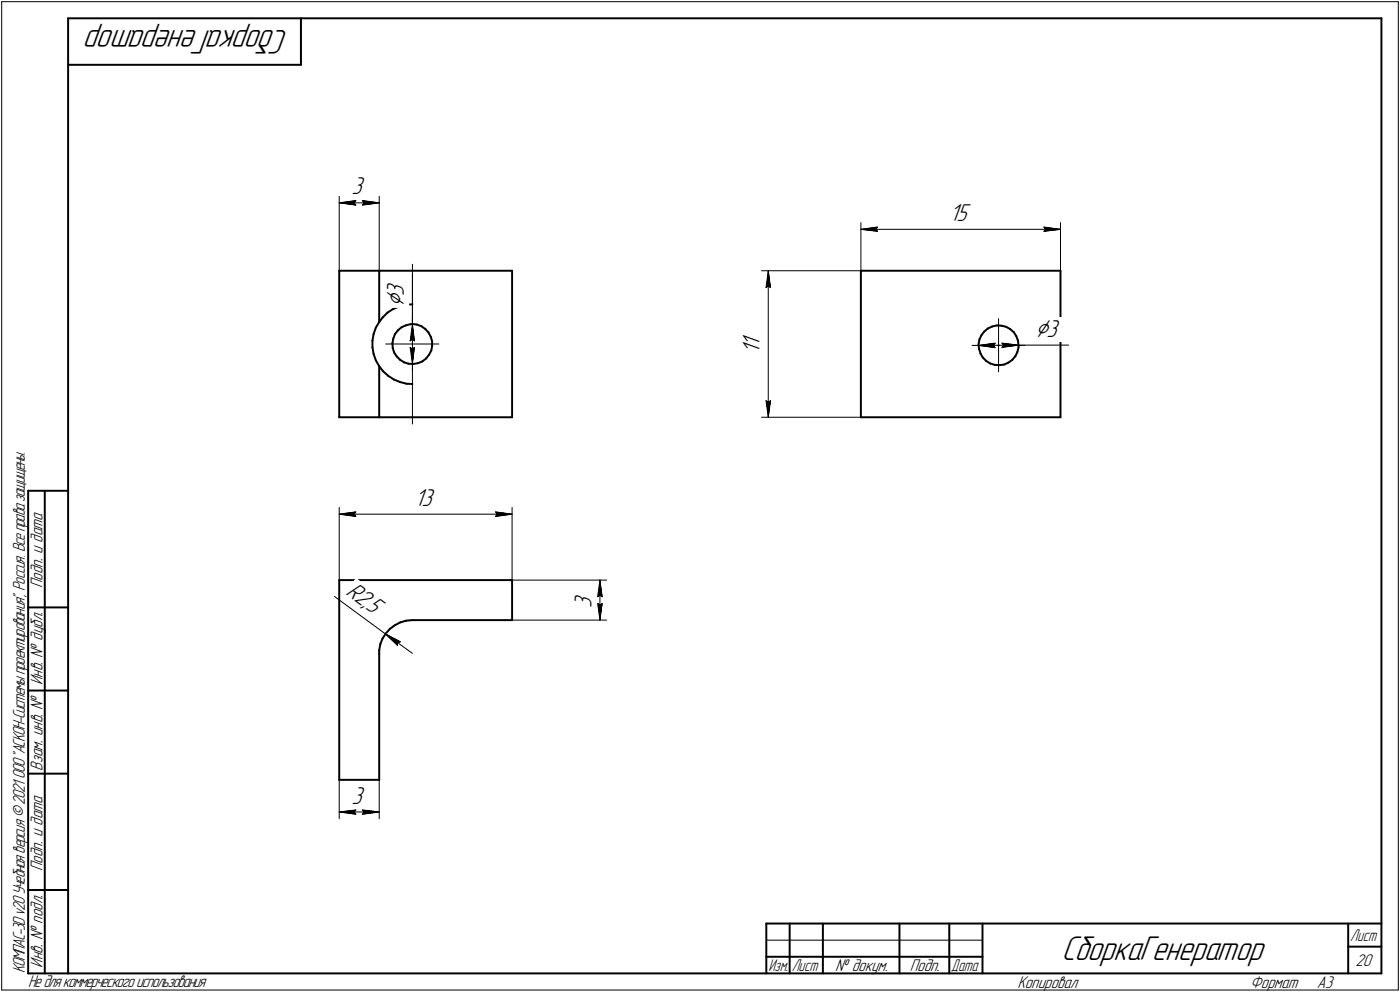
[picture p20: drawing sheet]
<svg xmlns="http://www.w3.org/2000/svg" width="421mm" height="298mm" viewBox="0 0 421 298" stroke-linecap="round" stroke-linejoin="round" font-family="sans-serif">
<defs><g id="words">
<g font-size="10.9">
<text x="86.8" y="9" transform="rotate(-180 86.8 9)">СборкаГенератор</text>
<text x="319.2" y="288.5">СборкаГенератор</text>
</g>
<g font-size="8.5">
<text x="121.4" y="92.4" transform="rotate(-90 121.4 92.4)">Ç</text>
<text x="311.3" y="101.2">Ç3</text>
</g>
<g font-size="7.8">
<text x="105.7" y="58.4">3</text>
<text x="285.6" y="66.4">15</text>
<text x="121.4" y="89" transform="rotate(-90 121.4 89)">3</text>
<text x="228.5" y="106.4" transform="rotate(-90 228.5 106.4)">1</text>
<text x="228.5" y="104.3" transform="rotate(-90 228.5 104.3)">1</text>
<text x="124.6" y="152">13</text>
<text x="103.7" y="178.4" transform="rotate(36 103.7 178.4)">R2,</text>
<text x="109.7" y="182.7" transform="rotate(36 109.7 182.7)">5</text>
<text x="177.9" y="182.7" transform="rotate(-90 177.9 182.7)">3</text>
<text x="105.7" y="241.5">3</text>
</g>
<g font-size="5.4">
<text x="12.8" y="176.7" transform="rotate(-90 12.8 176.7)">Подп. и дата</text>
<text x="12.8" y="205.8" transform="rotate(-90 12.8 205.8)">Инв. № дубл.</text>
<text x="12.8" y="231.6" transform="rotate(-90 12.8 231.6)">Взам. инв. №</text>
<text x="12.8" y="261.7" transform="rotate(-90 12.8 261.7)">Подп. и дата</text>
<text x="7.5" y="292.5" transform="rotate(-90 7.5 292.5)">КОМПАС-3Dv20Учебнаяверсия©2021 ООО&quot;АСКОН-Системыпроектирования&quot;, Россия. Всеправазащищены.</text>
<text x="12.8" y="290.8" transform="rotate(-90 12.8 290.8)">Инв. № подл.</text>
<text x="251.2" y="291.8">№ докум.</text>
<text x="273.6" y="291.8">Подп.</text>
<text x="407.6" y="290.3">20</text>
<text x="8.5" y="296.7">Недлякоммерческогоиспользования</text>
<text x="306" y="296.8">Копировал</text>
<text x="376" y="296.8">Формат</text>
<text x="396" y="296.8">A3</text>
</g>
<g font-size="5.3">
<text x="406.1" y="282.8">Лист</text>
<text x="231.1" y="291.8">Изм.</text>
<text x="238.1" y="291.8">Лист</text>
<text x="286.1" y="291.8">Дата</text>
</g>
</g></defs>
<g fill="none" stroke="#000" stroke-width=".59">
<path d="M20.5 5.5v287zM20.5 5.5h395zM20.5 19.5h70zM90.5 5.5v14zM415.5 5.5v287zM102 81.4h12zM102 81.4v44zM113 98.5l-.6 1.9zM114 81.4h10zM114 81.4v15.4zM114 96.8l-1 1.7zM115.1 95.4l-1.1 1.4z"/>
<path d="M116.5 94l1.7-1.1zM116.5 94l-1.4 1.4zM118.2 92.9l1.9-.8zM119.6 99.3l-.8 1.1zM119.6 99.3l1.1-.9zM120.1 92.1l1.9-.5zM120.7 98.4l1.3-.6zM122 97.8l1.4-.3zM122 91.6l2-.2zM123.4 97.5l.6-.1zM124 81.4h30zM124 97.4l1.4 .1z"/>
<path d="M125.4 97.5l1.3 .5zM126.7 98l1.2 .9zM127.9 98.9l1 1zM128.9 99.9l.6 1.3zM154 81.4v44zM258.9 81.4v44zM258.9 81.4h60zM296 99.7l1.1-1zM296 99.7l-.9 1.1zM297.1 98.7l1.3-.6zM298.4 98.1l1.4-.3zM299.8 97.8l1.4 .1z"/>
<path d="M301.2 97.9l1.4 .3zM302.6 98.2l1.2 .7zM303.8 98.9l1.1 .9zM304.9 99.8l.7 1.2zM318.9 81.4v44zM112 104.4l.4 1.9zM112 102.4v2zM112.4 106.3l.6 2zM112.4 100.4l-.4 2zM113 108.3l1 1.8zM114 110.1v15.3zM114 110.1l1.2 1.5z"/>
<path d="M115.2 111.6l1.6 1.3zM116.8 112.9l1.6 1.1zM118 103.1l.1 1.5zM118.1 104.6l.4 1.3zM118.3 101.8l-.3 1.3zM118.4 114l1.9 .8zM118.5 105.9l.8 1.2zM118.8 100.4l-.5 1.4zM119.3 107.1l1 1zM120.3 108.1l1.2 .8zM120.3 114.8l2 .5zM121.5 108.9l1.4 .4z"/>
<path d="M122.3 115.3l1.7 .1zM122.9 109.3l1.4 .1zM124.3 109.4l1.4-.3zM125.7 109.1l1.3-.5zM127 108.6l1.2-.9zM129 106.6l-.8 1.1zM129.5 101.2l.5 1.3zM129.7 105.3l-.7 1.3zM130 102.5v1.5zM130 104l-.3 1.3zM294.3 103.5l.2 1.4zM294.5 104.9l.4 1.4z"/>
<path d="M294.6 102l-.3 1.5zM294.9 106.3l.7 1.1zM295.1 100.8l-.5 1.2zM295.6 107.4l1 1.1zM296.6 108.5l1.2 .7zM297.8 109.2l1.3 .4zM299.1 109.6l1.5 .1zM300.6 109.7l1.4-.1zM302 109.6l1.3-.6zM303.3 109l1.2-.9zM305.4 107l-.9 1.1zM305.6 101l.6 1.4z"/>
<path d="M306 105.7l-.6 1.3zM306.2 102.4l.1 1.4zM306.3 104.4l-.3 1.3zM306.3 103.8v.6zM102 125.4h12zM114 125.4h10zM124 125.4h30zM258.9 125.4h60zM8.5 147.5v145zM8.5 147.5h12zM13.5 147.5v145zM102 174.3h52z"/>
<path d="M102 174.3v60.1zM154 174.3v12.1zM8.5 182.5h12zM114 195.4v.9zM114 196.3v38.1zM114.4 193.5l-.4 1.9zM115.1 191.9l-.7 1.6zM116.1 190.3l-1 1.6zM117.3 189l1.5-1.1zM117.3 189l-1.2 1.3zM118.8 187.9l1.6-.9zM120.4 187l1.8-.5z"/>
<path d="M122.2 186.5l1.8-.1zM124 186.4h30zM8.5 207.5h12zM8.5 232.5h12zM102 234.4h12zM8.5 267.5h12zM230.5 277.5h185zM230.5 277.5v15zM237.5 277.5v15zM247.5 277.5v15zM270.5 277.5v15zM285.5 277.5v15z"/>
<path d="M295.5 277.5v15zM405.5 277.5v15zM8.5 292.5h12zM20.5 292.5h395zM230.5 287.5h7zM237.5 287.5h10zM247.5 287.5h23zM270.5 287.5h15zM285.5 287.5h10zM405.5 284.5h10z"/>
</g>
<g fill="none" stroke="#000" stroke-width=".3">
<path d="M.5 .5v297zM.5 .5h420zM420.5 .5v297zM102 59v22.4zM114 59v22.4zM102 61l5-.7zM102 61l5 .6zM102 61h12zM106.5 61l.5 .6zM107 60.3l-.5 .7zM109 61.6l5-.6zM109 60.3l.5 .7z"/>
<path d="M109 60.3l5 .7zM109.5 61l-.5 .6zM124 79.4v19.4zM258.9 66.9v14.5zM258.9 68.9l5-.7zM258.9 68.9l5 .6zM258.9 68.9h60zM263.4 68.9l.5 .6zM263.9 68.2l-.5 .7zM313.9 69.5l5-.6zM313.9 68.2l.6 .7zM313.9 68.2l5 .7z"/>
<path d="M314.5 68.9l-.6 .6zM318.9 66.9v14.5zM124 95.4v8zM124 82.4v15zM124 97.4l.6 5zM124 97.4l-.6 5zM124 97.4v12zM229 81.4h29.9zM230.4 86.4l.7-.5zM231.1 81.4l.6 5zM231.1 85.9l.6 .5zM231.1 81.4l-.7 5z"/>
<path d="M231.1 81.4v44zM300.3 95.8v8zM116 103.4h8zM123.4 104.4l.6 5zM123.4 104.4l.6 .5zM123.4 102.4l.6-.5zM124 108v19.4zM124 103.4h8zM124 103.4v8zM124 104.9l.6-.5zM124 101.9l.6 .5zM124.6 104.4l-.6 5z"/>
<path d="M292.4 103.8h7.9zM294.3 103.8l5-.7zM294.3 103.8l5 .7zM294.3 103.8l12-.1zM298.8 103.8l.5 .7zM299.3 103.1l-.5 .7zM300.3 103.8h8.1zM300.3 103.8v8zM301.3 104.4l5-.7zM301.3 103.1l.5 .7zM301.3 103.1l5 .6zM301.8 103.8l-.5 .6z"/>
<path d="M306.3 103.7h15.1zM229 125.4h29.9zM230.4 120.4l.7 5zM230.4 120.4l.7 .5zM231.1 120.9l.6-.5zM231.7 120.4l-.6 5zM102 152.5v21.8zM102 154.5l5-.7zM102 154.5l5 .7zM102 154.5h52zM106.5 154.5l.5 .7zM107 153.8l-.5 .7z"/>
<path d="M149 155.2l5-.7zM149 153.8l.5 .7zM149 153.8l5 .7zM149.5 154.5l-.5 .7zM154 152.5v21.8zM100.6 179.2l15.3 11.3zM154 174.3h28.5zM179.7 179.3l.7-.4zM180.4 174.3l.7 5zM180.4 178.9l.7 .4zM180.4 174.3l-.7 5zM180.4 174.3v12.1z"/>
<path d="M115.9 190.5l4.5 2.4zM115.9 190.5l3.6 3.5zM115.9 190.5l8.1 5.8zM119.5 193.1l.9-.2zM119.5 193.1v.9zM154 186.4h28.5zM179.7 181.4l.7 5zM179.7 181.4l.7 .5zM180.4 181.9l.7-.5zM181.1 181.4l-.7 5zM102 234.4v11.6zM114 234.4v11.6z"/>
<path d="M102 244l5-.6zM102 244l5 .7zM102 244h12zM106.5 244l.5 .7zM107 243.4l-.5 .6zM109 244.7l5-.7zM109 243.4l.5 .6zM109 243.4l5 .6zM109.5 244l-.5 .7zM.5 297.5h420zM230.5 282.5h65z"/>
</g>
<g fill="#fff" stroke="#fff" stroke-width=".3">
<path d="M105.7 52.8h4.6zM105.7 52.9h4.6zM105.7 53h4.6zM105.7 53.1h4.6zM105.7 53.2h4.6zM105.7 53.3h4.6zM105.7 53.3h4.6zM105.7 53.4h4.6zM105.7 53.5h4.6zM105.7 53.6h4.6zM105.7 53.7h4.6zM105.7 53.8h4.6zM105.7 53.8h4.6zM105.7 53.9h4.6zM105.7 54h4.6zM105.7 54.1h4.6zM105.7 54.2h4.6zM105.7 54.3h4.6zM105.7 54.4h4.6zM105.7 54.4h4.6zM105.7 54.5h4.6zM105.7 54.6h4.6zM105.7 54.7h4.6zM105.7 54.8h4.6zM105.7 54.9h4.6zM105.7 54.9h4.6zM105.7 55h4.6zM105.7 55.1h4.6zM105.7 55.2h4.6zM105.7 55.3h4.6zM105.7 55.4h4.6zM105.7 55.5h4.6zM105.7 55.5h4.6zM105.7 55.6h4.6zM105.7 55.7h4.6zM105.7 55.8h4.6zM105.7 55.9h4.6zM105.7 56h4.6zM105.7 56h4.6zM105.7 56.1h4.6zM105.7 56.2h4.6zM105.7 56.3h4.6zM105.7 56.4h4.6zM105.7 56.5h4.6zM105.7 56.6h4.6zM105.7 56.6h4.6zM105.7 56.7h4.6zM105.7 56.8h4.6zM105.7 56.9h4.6zM105.7 57h4.6zM105.7 57.1h4.6zM105.7 57.1h4.6zM105.7 57.2h4.6zM105.7 57.3h4.6zM105.7 57.4h4.6zM105.7 57.5h4.6zM105.7 57.6h4.6zM105.7 57.7h4.6zM105.7 57.7h4.6zM105.7 57.8h4.6zM105.7 57.9h4.6zM105.7 58h4.6zM105.7 58.1h4.6zM105.7 58.2h4.6zM105.7 58.3h4.6zM105.7 58.3h4.6zM105.7 58.4h4.6zM105.7 58.5h4.6zM105.7 58.6h4.6zM105.7 58.7h4.6zM105.7 58.8h4.6zM105.7 58.8h4.6zM105.7 58.9h4.6zM105.7 59h4.6zM105.7 59.1h4.6zM105.7 59.2h4.6zM105.7 59.3h4.6zM105.7 59.4h4.6zM105.7 59.4h4.6zM105.7 59.5h4.6zM105.7 59.6h4.6zM105.7 59.7h4.6zM105.7 59.8h4.6zM105.7 59.9h4.6z"/>
<path d="M106.8 59.9h.7zM106.1 59.9h1.4zM105.3 60h2.2zM104.6 60.1h2.9zM103.8 60.2h3.7zM103.6 60.3h3.9zM103.5 60.4h4zM103.2 60.5h4.3zM103 60.5h4.5zM102.9 60.6h4.6zM102.6 60.7h4.9zM102.4 60.8h5.1zM102.3 60.9h5.2zM102 61h5.5zM102.3 61h5.2zM102.4 61.1h5.1zM102.6 61.2h4.9zM102.9 61.3h4.6zM103 61.4h4.5zM103.2 61.5h4.3zM103.5 61.6h4zM103.6 61.6h3.9zM103.8 61.7h3.7zM104.5 61.8h3zM105.1 61.9h2.4zM105.7 62h1.8zM106.3 62.1h1.2zM106.9 62.1h.6z"/>
<path d="M108.5 59.9h.8zM108.5 59.9h1.6zM108.5 60h2.2zM108.5 60.1h3zM108.5 60.2h3.7zM108.5 60.3h3.9zM108.5 60.4h4.1zM108.5 60.5h4.4zM108.5 60.5h4.5zM108.5 60.6h4.8zM108.5 60.7h5zM108.5 60.8h5.2zM108.5 60.9h5.4zM108.5 61h5.5zM108.5 61h5.4zM108.5 61.1h5.2zM108.5 61.2h5zM108.5 61.3h4.8zM108.5 61.4h4.5zM108.5 61.5h4.4zM108.5 61.6h4.1zM108.5 61.6h3.9zM108.5 61.7h3.7zM108.5 61.8h3.1zM108.5 61.9h2.5zM108.5 62h1.9zM108.5 62.1h1.3zM108.5 62.1h.7z"/>
<path d="M122.8 103.9h2.4zM122.9 104h2.3zM122.9 104.1h2.3zM122.9 104.1h2.3zM122.9 104.2h2.3zM122.9 104.3h2.3zM122.9 104.4h2.3zM122.9 104.5h2.3zM122.9 104.6h2.2zM122.9 104.6h2.2zM122.9 104.7h2.2zM122.9 104.8h2.2zM122.9 104.9h2.2zM122.9 105h2.2zM122.9 105.1h2.2zM123 105.2h2.1zM123 105.2h2.1zM123 105.3h2.1zM123 105.4h2.1zM123 105.5h2.1zM123 105.6h2.1zM123 105.7h2.1zM123 105.7h2zM123.1 105.8h1.9zM123.1 105.9h1.9zM123.1 106h1.9zM123.1 106.1h1.9zM123.1 106.2h1.9zM123.1 106.3h1.9zM123.1 106.3h1.9zM123.2 106.4h1.7zM123.2 106.5h1.7zM123.2 106.6h1.7zM123.2 106.7h1.7zM123.2 106.8h1.7zM123.2 106.8h1.7zM123.2 106.9h1.7zM123.3 107h1.5zM123.3 107.1h1.5zM123.3 107.2h1.5zM123.3 107.3h1.5zM123.3 107.4h1.5zM123.3 107.4h1.5zM123.3 107.5h1.5zM123.3 107.6h1.4zM123.4 107.7h1.3zM123.4 107.8h1.3zM123.4 107.9h1.2zM123.4 107.9h1.2zM123.5 108h1.1zM123.5 108.1h1zM123.5 108.2h1zM123.6 108.3h.9zM123.6 108.4h.9zM123.7 108.5h.8zM123.7 108.5h.7zM123.8 108.6h.6zM123.8 108.7h.6zM123.8 108.8h.5zM123.9 108.9h.4zM123.9 109h.3zM124 109.1h.2zM124 109.1h.2z"/>
<path d="M124 97.6h.2zM124 97.7h.2zM123.9 97.8h.3zM123.9 97.9h.4zM123.9 98h.4zM123.8 98h.5zM123.8 98.1h.6zM123.7 98.2h.7zM123.7 98.3h.7zM123.7 98.4h.8zM123.6 98.5h.9zM123.6 98.6h.9zM123.5 98.6h1zM123.5 98.7h1zM123.5 98.8h1.1zM123.4 98.9h1.2zM123.4 99h1.2zM123.4 99.1h1.3zM123.4 99.1h1.3zM123.3 99.2h1.4zM123.3 99.3h1.5zM123.3 99.4h1.5zM123.3 99.5h1.5zM123.3 99.6h1.5zM123.3 99.7h1.5zM123.3 99.7h1.5zM123.3 99.8h1.5zM123.2 99.9h1.7zM123.2 100h1.7zM123.2 100.1h1.7zM123.2 100.2h1.7zM123.2 100.2h1.7zM123.2 100.3h1.7zM123.2 100.4h1.7zM123.1 100.5h1.9zM123.1 100.6h1.9zM123.1 100.7h1.9zM123.1 100.8h1.9zM123.1 100.8h1.9zM123.1 100.9h1.9zM123.1 101h1.9zM123 101.1h2.1zM123 101.2h2.1zM123 101.3h2.1zM123 101.3h2.1zM123 101.4h2.1zM123 101.5h2.1zM123 101.6h2.1zM122.9 101.7h2.2zM122.9 101.8h2.2zM122.9 101.9h2.2zM122.9 101.9h2.2zM122.9 102h2.2zM122.9 102.1h2.2zM122.9 102.2h2.2zM122.9 102.3h2.3zM122.9 102.4h2.3zM122.9 102.4h2.3zM122.9 102.5h2.3zM122.9 102.6h2.3zM122.9 102.7h2.3zM122.9 102.8h2.3z"/>
<path d="M115.7 84.3h7.3zM115.7 84.4h7.3zM115.7 84.5h7.3zM115.7 84.6h7.3zM115.7 84.7h7.3zM115.7 84.8h7.3zM115.7 84.8h7.3zM115.7 84.9h7.3zM115.7 85h7.3zM115.7 85.1h7.3zM115.7 85.2h7.3zM115.7 85.3h7.3zM115.7 85.3h7.3zM115.7 85.4h7.3zM115.7 85.5h7.3zM115.7 85.6h7.3zM115.7 85.7h7.3zM115.7 85.8h7.3zM115.7 85.9h7.3zM115.7 85.9h7.3zM115.7 86h7.3zM115.7 86.1h7.3zM115.7 86.2h7.3zM115.7 86.3h7.3zM115.7 86.4h7.3zM115.7 86.4h7.3zM115.7 86.5h7.3zM115.7 86.6h7.3zM115.7 86.7h7.3zM115.7 86.8h7.3zM115.7 86.9h7.3zM115.7 87h7.3zM115.7 87h7.3zM115.7 87.1h7.3zM115.7 87.2h7.3zM115.7 87.3h7.3zM115.7 87.4h7.3zM115.7 87.5h7.3zM115.7 87.5h7.3zM115.7 87.6h7.3zM115.7 87.7h7.3zM115.7 87.8h7.3zM115.7 87.9h7.3zM115.7 88h7.3zM115.7 88.1h7.3zM115.7 88.1h7.3zM115.7 88.2h7.3zM115.7 88.3h7.3zM115.7 88.4h7.3zM115.7 88.5h7.3zM115.7 88.6h7.3zM115.7 88.6h7.3zM115.7 88.7h7.3zM115.7 88.8h7.3zM115.7 88.9h7.3zM115.7 89h7.3zM115.7 89.1h7.3zM115.7 89.2h7.3zM115.7 89.2h7.3zM115.7 89.3h7.3zM115.7 89.4h7.3zM115.7 89.5h7.3zM115.7 89.6h7.3zM115.7 89.7h7.3zM115.7 89.7h7.3zM115.7 89.8h7.3zM115.7 89.9h7.3zM115.7 90h7.3zM115.7 90.1h7.3zM115.7 90.2h7.3zM115.7 90.3h7.3zM115.7 90.3h7.3zM115.7 90.4h7.3zM115.7 90.5h7.3zM115.7 90.6h7.3zM115.7 90.7h7.3zM115.7 90.8h7.3zM115.7 90.8h7.3zM115.7 90.9h7.3zM115.7 91h7.3zM115.7 91.1h7.3zM115.7 91.2h7.3zM115.7 91.3h7.3zM115.7 91.4h7.3zM115.7 91.4h7.3zM115.7 91.5h7.3zM115.7 91.6h7.3zM115.7 91.7h7.3zM115.7 91.8h7.3zM115.7 91.9h7.3zM115.7 91.9h7.3zM115.7 92h7.3zM115.7 92.1h7.3zM115.7 92.2h7.3zM115.7 92.3h7.3z"/>
<path d="M285.6 60.8h6.7zM285.6 60.9h6.7zM285.6 61h6.7zM285.6 61h6.7zM285.6 61.1h6.7zM285.6 61.2h6.7zM285.6 61.3h6.7zM285.6 61.4h6.7zM285.6 61.5h6.7zM285.6 61.6h6.7zM285.6 61.6h6.7zM285.6 61.7h6.7zM285.6 61.8h6.7zM285.6 61.9h6.7zM285.6 62h6.7zM285.6 62.1h6.7zM285.6 62.1h6.7zM285.6 62.2h6.7zM285.6 62.3h6.7zM285.6 62.4h6.7zM285.6 62.5h6.7zM285.6 62.6h6.7zM285.6 62.7h6.7zM285.6 62.7h6.7zM285.6 62.8h6.7zM285.6 62.9h6.7zM285.6 63h6.7zM285.6 63.1h6.7zM285.6 63.2h6.7zM285.6 63.2h6.7zM285.6 63.3h6.7zM285.6 63.4h6.7zM285.6 63.5h6.7zM285.6 63.6h6.7zM285.6 63.7h6.7zM285.6 63.8h6.7zM285.6 63.8h6.7zM285.6 63.9h6.7zM285.6 64h6.7zM285.6 64.1h6.7zM285.6 64.2h6.7zM285.6 64.3h6.7zM285.6 64.3h6.7zM285.6 64.4h6.7zM285.6 64.5h6.7zM285.6 64.6h6.7zM285.6 64.7h6.7zM285.6 64.8h6.7zM285.6 64.9h6.7zM285.6 64.9h6.7zM285.6 65h6.7zM285.6 65.1h6.7zM285.6 65.2h6.7zM285.6 65.3h6.7zM285.6 65.4h6.7zM285.6 65.4h6.7zM285.6 65.5h6.7zM285.6 65.6h6.7zM285.6 65.7h6.7zM285.6 65.8h6.7zM285.6 65.9h6.7zM285.6 66h6.7zM285.6 66h6.7zM285.6 66.1h6.7zM285.6 66.2h6.7zM285.6 66.3h6.7zM285.6 66.4h6.7zM285.6 66.5h6.7zM285.6 66.5h6.7zM285.6 66.6h6.7zM285.6 66.7h6.7zM285.6 66.8h6.7zM285.6 66.9h6.7zM285.6 67h6.7zM285.6 67.1h6.7zM285.6 67.1h6.7zM285.6 67.2h6.7zM285.6 67.3h6.7zM285.6 67.4h6.7zM285.6 67.5h6.7zM285.6 67.6h6.7zM285.6 67.6h6.7zM285.6 67.7h6.7zM285.6 67.8h6.7z"/>
<path d="M263.8 67.7h.6zM263.2 67.8h1.2zM262.6 67.9h1.8zM262 68h2.4zM261.4 68.1h3zM260.7 68.2h3.7zM260.5 68.2h3.9zM260.3 68.3h4.1zM260.1 68.4h4.3zM259.9 68.5h4.5zM259.8 68.6h4.6zM259.5 68.7h4.9zM259.3 68.7h5.1zM259.2 68.8h5.2zM258.9 68.9h5.5zM259.2 69h5.2zM259.4 69.1h5zM259.6 69.2h4.8zM259.8 69.3h4.6zM260.1 69.3h4.3zM260.3 69.4h4.1zM260.5 69.5h3.9zM260.7 69.6h3.7zM261.4 69.7h3zM262 69.8h2.4zM262.6 69.8h1.8zM263.2 69.9h1.2zM263.8 70h.6z"/>
<path d="M313.4 67.7h.7zM313.4 67.8h1.3zM313.4 67.9h1.9zM313.4 68h2.6zM313.4 68.1h3.2zM313.4 68.2h3.8zM313.4 68.2h4zM313.4 68.3h4.2zM313.4 68.4h4.4zM313.4 68.5h4.6zM313.4 68.6h4.8zM313.4 68.7h4.9zM313.4 68.7h5.2zM313.4 68.8h5.4zM313.4 68.9h5.5zM313.4 69h5.4zM313.4 69.1h5.1zM313.4 69.2h4.9zM313.4 69.3h4.7zM313.4 69.3h4.4zM313.4 69.4h4.3zM313.4 69.5h4zM313.4 69.6h3.8zM313.4 69.7h3.2zM313.4 69.8h2.6zM313.4 69.8h1.9zM313.4 69.9h1.3zM313.4 70h.7z"/>
<path d="M222.9 100.4h7.1zM222.9 100.5h7.1zM222.9 100.6h7.1zM222.9 100.7h7.1zM222.9 100.8h7.1zM222.9 100.8h7.1zM222.9 100.9h7.1zM222.9 101h7.1zM222.9 101.1h7.1zM222.9 101.2h7.1zM222.9 101.3h7.1zM222.9 101.3h7.1zM222.9 101.4h7.1zM222.9 101.5h7.1zM222.9 101.6h7.1zM222.9 101.7h7.1zM222.9 101.8h7.1zM222.9 101.9h7.1zM222.9 101.9h7.1zM222.9 102h7.1zM222.9 102.1h7.1zM222.9 102.2h7.1zM222.9 102.3h7.1zM222.9 102.4h7.1zM222.9 102.4h7.1zM222.9 102.5h7.1zM222.9 102.6h7.1zM222.9 102.7h7.1zM222.9 102.8h7.1zM222.9 102.9h7.1zM222.9 103h7.1zM222.9 103h7.1zM222.9 103.1h7.1zM222.9 103.2h7.1zM222.9 103.3h7.1zM222.9 103.4h7.1zM222.9 103.5h7.1zM222.9 103.5h7.1zM222.9 103.6h7.1zM222.9 103.7h7.1zM222.9 103.8h7.1zM222.9 103.9h7.1zM222.9 104h7.1zM222.9 104.1h7.1zM222.9 104.1h7.1zM222.9 104.2h7.1zM222.9 104.3h7.1zM222.9 104.4h7.1zM222.9 104.5h7.1zM222.9 104.6h7.1zM222.9 104.6h7.1zM222.9 104.7h7.1zM222.9 104.8h7.1zM222.9 104.9h7.1zM222.9 105h7.1zM222.9 105.1h7.1zM222.9 105.2h7.1zM222.9 105.2h7.1zM222.9 105.3h7.1zM222.9 105.4h7.1zM222.9 105.5h7.1zM222.9 105.6h7.1zM222.9 105.7h7.1zM222.9 105.7h7.1zM222.9 105.8h7.1zM222.9 105.9h7.1zM222.9 106h7.1zM222.9 106.1h7.1zM222.9 106.2h7.1zM222.9 106.3h7.1zM222.9 106.3h7.1z"/>
<path d="M231 81.6h.2zM231 81.7h.2zM230.9 81.8h.4zM230.9 81.9h.4zM230.9 82h.4zM230.8 82h.6zM230.8 82.1h.6zM230.7 82.2h.8zM230.7 82.3h.8zM230.7 82.4h.8zM230.6 82.5h1zM230.6 82.5h1zM230.5 82.6h1.1zM230.5 82.7h1.1zM230.5 82.8h1.1zM230.5 82.9h1.2zM230.5 83h1.2zM230.4 83.1h1.4zM230.4 83.1h1.4zM230.3 83.2h1.5zM230.3 83.3h1.6zM230.3 83.4h1.6zM230.3 83.5h1.6zM230.3 83.6h1.6zM230.3 83.7h1.6zM230.3 83.7h1.6zM230.3 83.8h1.6zM230.2 83.9h1.7zM230.2 84h1.8zM230.2 84.1h1.8zM230.2 84.2h1.8zM230.2 84.2h1.8zM230.2 84.3h1.8zM230.2 84.4h1.8zM230.1 84.5h1.9zM230.1 84.6h1.9zM230.1 84.7h1.9zM230.1 84.8h2zM230.1 84.8h2zM230.1 84.9h2zM230.1 85h2zM230 85.1h2.1zM230 85.2h2.1zM230 85.3h2.1zM230 85.3h2.1zM230 85.4h2.2zM230 85.5h2.2zM230 85.6h2.2zM230 85.7h2.2zM230 85.8h2.2zM230 85.9h2.2zM230 85.9h2.2zM230 86h2.2zM230 86.1h2.2zM230 86.2h2.2zM229.9 86.3h2.3zM229.9 86.4h2.3zM229.9 86.4h2.3zM229.9 86.5h2.3zM229.9 86.6h2.3zM229.9 86.7h2.3zM229.9 86.8h2.3z"/>
<path d="M229.8 119.9h2.4zM229.9 120h2.3zM229.9 120.1h2.3zM229.9 120.1h2.3zM229.9 120.2h2.3zM229.9 120.3h2.3zM229.9 120.4h2.3zM229.9 120.5h2.3zM230 120.6h2.2zM230 120.6h2.2zM230 120.7h2.2zM230 120.8h2.2zM230 120.9h2.2zM230 121h2.2zM230 121.1h2.2zM230 121.2h2.2zM230 121.2h2.2zM230 121.3h2.2zM230 121.4h2.1zM230 121.5h2.1zM230 121.6h2.1zM230 121.7h2.1zM230 121.8h2.1zM230.1 121.8h2zM230.1 121.9h2zM230.1 122h2zM230.1 122.1h2zM230.1 122.2h1.9zM230.1 122.3h1.9zM230.1 122.3h1.9zM230.2 122.4h1.8zM230.2 122.5h1.8zM230.2 122.6h1.8zM230.2 122.7h1.8zM230.2 122.8h1.8zM230.2 122.9h1.8zM230.2 122.9h1.7zM230.3 123h1.6zM230.3 123.1h1.6zM230.3 123.2h1.6zM230.3 123.3h1.6zM230.3 123.4h1.6zM230.3 123.4h1.6zM230.3 123.5h1.6zM230.3 123.6h1.5zM230.4 123.7h1.4zM230.4 123.8h1.4zM230.5 123.9h1.2zM230.5 124h1.2zM230.5 124h1.1zM230.5 124.1h1.1zM230.5 124.2h1.1zM230.6 124.3h1zM230.6 124.4h1zM230.7 124.5h.8zM230.7 124.5h.8zM230.8 124.6h.6zM230.8 124.7h.6zM230.8 124.8h.5zM230.9 124.9h.4zM230.9 125h.4zM231 125.1h.2zM231 125.1h.2z"/>
<path d="M299.2 102.6h.6zM298.6 102.7h1.2zM297.9 102.8h1.9zM297.3 102.9h2.5zM296.8 103h3zM296.1 103h3.7zM295.9 103.1h3.9zM295.7 103.2h4.1zM295.5 103.3h4.3zM295.3 103.4h4.5zM295.1 103.5h4.7zM294.9 103.5h4.9zM294.7 103.6h5.1zM294.6 103.7h5.2zM294.3 103.8h5.5zM294.6 103.9h5.2zM294.7 104h5.1zM294.9 104.1h4.9zM295.1 104.1h4.7zM295.3 104.2h4.5zM295.5 104.3h4.3zM295.7 104.4h4.1zM295.9 104.5h3.9zM296.1 104.6h3.7zM296.8 104.6h3zM297.6 104.7h2.2zM298.4 104.8h1.4zM299.1 104.9h.7z"/>
<path d="M300.8 102.6h.7zM300.8 102.7h1.3zM300.8 102.8h1.9zM300.8 102.9h2.6zM300.8 103h3.2zM300.8 103h3.7zM300.8 103.1h4zM300.8 103.2h4.3zM300.8 103.3h4.4zM300.8 103.4h4.7zM300.8 103.5h4.9zM300.8 103.5h5.1zM300.8 103.6h5.4zM300.8 103.7h5.5zM300.8 103.8h5.4zM300.8 103.9h5.2zM300.8 104h4.9zM300.8 104.1h4.8zM300.8 104.1h4.6zM300.8 104.2h4.3zM300.8 104.3h4.2zM300.8 104.4h4zM300.8 104.5h3.7zM300.8 104.6h3.2zM300.8 104.6h2.6zM300.8 104.7h1.9zM300.8 104.8h1.3zM300.8 104.9h.7z"/>
<path d="M311.3 95.5h8.1zM311.3 95.6h8.1zM311.3 95.7h8.1zM311.3 95.8h8.1zM311.3 95.8h8.1zM311.3 95.9h8.1zM311.3 96h8.1zM311.3 96.1h8.1zM311.3 96.2h8.1zM311.3 96.3h8.1zM311.3 96.4h8.1zM311.3 96.4h8.1zM311.3 96.5h8.1zM311.3 96.6h8.1zM311.3 96.7h8.1zM311.3 96.8h8.1zM311.3 96.9h8.1zM311.3 96.9h8.1zM311.3 97h8.1zM311.3 97.1h8.1zM311.3 97.2h8.1zM311.3 97.3h8.1zM311.3 97.4h8.1zM311.3 97.5h8.1zM311.3 97.5h8.1zM311.3 97.6h8.1zM311.3 97.7h8.1zM311.3 97.8h8.1zM311.3 97.9h8.1zM311.3 98h8.1zM311.3 98h8.1zM311.3 98.1h8.1zM311.3 98.2h8.1zM311.3 98.3h8.1zM311.3 98.4h8.1zM311.3 98.5h8.1zM311.3 98.6h8.1zM311.3 98.6h8.1zM311.3 98.7h8.1zM311.3 98.8h8.1zM311.3 98.9h8.1zM311.3 99h8.1zM311.3 99.1h8.1zM311.3 99.1h8.1zM311.3 99.2h8.1zM311.3 99.3h8.1zM311.3 99.4h8.1zM311.3 99.5h8.1zM311.3 99.6h8.1zM311.3 99.7h8.1zM311.3 99.7h8.1zM311.3 99.8h8.1zM311.3 99.9h8.1zM311.3 100h8.1zM311.3 100.1h8.1zM311.3 100.2h8.1zM311.3 100.2h8.1zM311.3 100.3h8.1zM311.3 100.4h8.1zM311.3 100.5h8.1zM311.3 100.6h8.1zM311.3 100.7h8.1zM311.3 100.8h8.1zM311.3 100.8h8.1zM311.3 100.9h8.1zM311.3 101h8.1zM311.3 101.1h8.1zM311.3 101.2h8.1zM311.3 101.3h8.1zM311.3 101.3h8.1zM311.3 101.4h8.1zM311.3 101.5h8.1zM311.3 101.6h8.1zM311.3 101.7h8.1zM311.3 101.8h8.1zM311.3 101.9h8.1zM311.3 101.9h8.1zM311.3 102h8.1zM311.3 102.1h8.1zM311.3 102.2h8.1zM311.3 102.3h8.1zM311.3 102.4h8.1zM311.3 102.4h8.1zM311.3 102.5h8.1zM311.3 102.6h8.1z"/>
<path d="M124.6 146.4h6.8zM124.6 146.5h6.8zM124.6 146.6h6.8zM124.6 146.6h6.8zM124.6 146.7h6.8zM124.6 146.8h6.8zM124.6 146.9h6.8zM124.6 147h6.8zM124.6 147.1h6.8zM124.6 147.2h6.8zM124.6 147.2h6.8zM124.6 147.3h6.8zM124.6 147.4h6.8zM124.6 147.5h6.8zM124.6 147.6h6.8zM124.6 147.7h6.8zM124.6 147.7h6.8zM124.6 147.8h6.8zM124.6 147.9h6.8zM124.6 148h6.8zM124.6 148.1h6.8zM124.6 148.2h6.8zM124.6 148.3h6.8zM124.6 148.3h6.8zM124.6 148.4h6.8zM124.6 148.5h6.8zM124.6 148.6h6.8zM124.6 148.7h6.8zM124.6 148.8h6.8zM124.6 148.8h6.8zM124.6 148.9h6.8zM124.6 149h6.8zM124.6 149.1h6.8zM124.6 149.2h6.8zM124.6 149.3h6.8zM124.6 149.4h6.8zM124.6 149.4h6.8zM124.6 149.5h6.8zM124.6 149.6h6.8zM124.6 149.7h6.8zM124.6 149.8h6.8zM124.6 149.9h6.8zM124.6 149.9h6.8zM124.6 150h6.8zM124.6 150.1h6.8zM124.6 150.2h6.8zM124.6 150.3h6.8zM124.6 150.4h6.8zM124.6 150.5h6.8zM124.6 150.5h6.8zM124.6 150.6h6.8zM124.6 150.7h6.8zM124.6 150.8h6.8zM124.6 150.9h6.8zM124.6 151h6.8zM124.6 151h6.8zM124.6 151.1h6.8zM124.6 151.2h6.8zM124.6 151.3h6.8zM124.6 151.4h6.8zM124.6 151.5h6.8zM124.6 151.6h6.8zM124.6 151.6h6.8zM124.6 151.7h6.8zM124.6 151.8h6.8zM124.6 151.9h6.8zM124.6 152h6.8zM124.6 152.1h6.8zM124.6 152.1h6.8zM124.6 152.2h6.8zM124.6 152.3h6.8zM124.6 152.4h6.8zM124.6 152.5h6.8zM124.6 152.6h6.8zM124.6 152.7h6.8zM124.6 152.7h6.8zM124.6 152.8h6.8zM124.6 152.9h6.8zM124.6 153h6.8zM124.6 153.1h6.8zM124.6 153.2h6.8zM124.6 153.2h6.8zM124.6 153.3h6.8zM124.6 153.4h6.8z"/>
<path d="M148.5 153.3h.7zM148.5 153.4h1.3zM148.5 153.5h1.9zM148.5 153.6h2.5zM148.5 153.7h3.1zM148.5 153.8h3.7zM148.5 153.8h4zM148.5 153.9h4.2zM148.5 154h4.3zM148.5 154.1h4.6zM148.5 154.2h4.7zM148.5 154.3h4.9zM148.5 154.3h5.2zM148.5 154.4h5.3zM148.5 154.5h5.5zM148.5 154.6h5.3zM148.5 154.7h5.2zM148.5 154.8h4.9zM148.5 154.9h4.7zM148.5 154.9h4.6zM148.5 155h4.3zM148.5 155.1h4.2zM148.5 155.2h4zM148.5 155.3h3.7zM148.5 155.4h3.1zM148.5 155.4h2.3zM148.5 155.5h1.5zM148.5 155.6h.8z"/>
<path d="M106.9 153.3h.6zM106.3 153.4h1.2zM105.7 153.5h1.8zM105.1 153.6h2.4zM104.5 153.7h3zM103.8 153.8h3.7zM103.6 153.8h3.9zM103.5 153.9h4zM103.2 154h4.3zM103 154.1h4.5zM102.9 154.2h4.6zM102.6 154.3h4.9zM102.4 154.3h5.1zM102.3 154.4h5.2zM102 154.5h5.5zM102.3 154.6h5.2zM102.4 154.7h5.1zM102.6 154.8h4.9zM102.9 154.9h4.6zM103 154.9h4.5zM103.2 155h4.3zM103.5 155.1h4zM103.6 155.2h3.9zM103.8 155.3h3.7zM104.6 155.4h2.9zM105.3 155.4h2.2zM106.1 155.5h1.4zM106.8 155.6h.7z"/>
<path d="M116 190.6h.3zM116.1 190.7h.6zM116.1 190.8h1zM116.2 190.8h1.2zM116.2 190.9h1.6zM116.2 191h1.7zM116.3 191.1h1.8zM116.4 191.2h1.9zM116.4 191.3h2zM116.5 191.3h2.1zM116.5 191.4h2.3zM116.6 191.5h2.3zM116.7 191.6h2.3zM116.7 191.7h2.5zM116.8 191.8h2.6zM116.8 191.9h2.7zM116.8 191.9h2.9zM116.9 192h3zM116.9 192.1h3.1zM117.1 192.2h3zM117.2 192.3h3.1zM117.3 192.4h3.2zM117.3 192.4h3.3zM117.4 192.5h3.4zM117.5 192.6h3.5zM117.6 192.7h3.5zM117.7 192.8h3.4zM117.8 192.9h3.2zM117.9 193h3zM117.9 193h3zM118 193.1h2.8zM118.1 193.2h2.6zM118.2 193.3h2.5zM118.3 193.4h2.3zM118.4 193.5h2.2zM118.4 193.5h2.2zM118.5 193.6h2zM118.6 193.7h1.8zM118.7 193.8h1.7zM118.8 193.9h1.5zM118.9 194h1.3zM119 194.1h1.1zM119 194.1h1.1zM119.1 194.2h1zM119.2 194.3h.8zM119.3 194.4h.6zM119.4 194.5h.5zM119.5 194.6h.3zM119.5 194.6h.2z"/>
<path d="M107 173.9h.2zM106.9 174h.4zM106.8 174.1h.6zM106.8 174.2h.7zM106.8 174.2h.8zM106.7 174.3h1.1zM106.6 174.4h1.3zM106.6 174.5h1.3zM106.5 174.6h1.6zM106.4 174.7h1.8zM106.3 174.8h2zM106.3 174.8h2.2zM106.3 174.9h2.2zM106.2 175h2.4zM106.1 175.1h2.7zM106.1 175.2h2.8zM106 175.3h3.1zM105.9 175.3h3.2zM105.9 175.4h3.3zM105.8 175.5h3.6zM105.7 175.6h3.8zM105.7 175.7h3.9zM105.7 175.8h4zM105.6 175.9h4.2zM105.5 175.9h4.4zM105.4 176h4.7zM105.4 176.1h4.8zM105.3 176.2h4.9zM105.2 176.3h5.2zM105.2 176.4h5.3zM105.2 176.4h5.5zM105.1 176.5h5.6zM105 176.6h5.8zM104.9 176.7h6.1zM104.9 176.8h6.2zM104.8 176.9h6.4zM104.7 177h6.6zM104.7 177h6.7zM104.6 177.1h6.9zM104.6 177.2h7.1zM104.5 177.3h7.3zM104.5 177.4h7.3zM104.4 177.5h7.6zM104.3 177.5h7.8zM104.2 177.6h8.1zM104.2 177.7h8.2zM104.1 177.8h8.3zM104.1 177.9h8.5zM104 178h8.7zM104 178.1h8.8zM103.9 178.1h9zM103.8 178.2h9.2zM103.8 178.3h9.3zM103.7 178.4h9.6zM103.6 178.5h9.8zM103.5 178.6h10zM103.5 178.6h10.1zM103.5 178.7h10.2zM103.4 178.8h10.5zM103.3 178.9h10.7zM103.3 179h10.7zM103.2 179.1h11zM103.1 179.2h11.2zM103 179.2h11.4zM103 179.3h11.6zM103 179.4h11.6zM102.9 179.5h11.8zM102.8 179.6h12.1zM103 179.7h12zM103 179.7h12.1zM103.2 179.8h12zM103.3 179.9h12zM103.4 180h12.1zM103.5 180.1h12.1zM103.6 180.2h12.1zM103.7 180.3h12.1zM103.9 180.3h12zM104 180.4h12zM104.1 180.5h12.1zM104.2 180.6h12zM104.3 180.7h12zM104.5 180.8h12zM104.6 180.8h12zM104.6 180.9h12.1zM104.8 181h11.9zM104.9 181.1h11.7zM105.1 181.2h11.4zM105.2 181.3h11.3zM105.2 181.4h11.2zM105.4 181.4h10.9zM105.5 181.5h10.7zM105.6 181.6h10.6zM105.7 181.7h10.5zM105.8 181.8h10.3zM105.9 181.9h10.2zM106.1 181.9h9.9zM106.2 182h9.7zM106.3 182.1h9.5zM106.4 182.2h9.4zM106.5 182.3h9.2zM106.7 182.4h9zM106.8 182.5h8.9zM106.8 182.5h8.8zM107 182.6h8.5zM107.1 182.7h8.3zM107.3 182.8h8.1zM107.4 182.9h7.9zM107.4 183h7.8zM107.6 183h7.5zM107.7 183.1h7.4zM107.8 183.2h7.3zM107.9 183.3h7.1zM108 183.4h7zM108.1 183.5h6.8zM108.3 183.6h6.5zM108.4 183.6h6.3zM108.5 183.7h6.2zM108.6 183.8h6zM108.7 183.9h5.9zM108.9 184h5.7zM109 184.1h5.5zM109.1 184.1h5.3zM109.2 184.2h5.1zM109.3 184.3h5zM109.5 184.4h4.7zM109.6 184.5h4.5zM109.6 184.6h4.5zM109.8 184.7h4.2zM109.9 184.7h4.1zM110 184.8h3.9zM110.2 184.9h3.7zM110.2 185h3.6zM110.3 185.1h3.4zM110.5 185.2h3.1zM110.6 185.3h3zM110.7 185.3h2.8zM110.8 185.4h2.7zM110.9 185.5h2.6zM111.1 185.6h2.3zM111.2 185.7h2.1zM111.3 185.8h1.9zM111.4 185.8h1.8zM111.5 185.9h1.6zM111.7 186h1.3zM111.8 186.1h1.2zM111.8 186.2h1.1zM112 186.3h.9zM112.1 186.4h.7zM112.2 186.4h.6zM112.4 186.5h.3zM112.4 186.6h.2z"/>
<path d="M105.7 235.9h4.6zM105.7 236h4.6zM105.7 236.1h4.6zM105.7 236.1h4.6zM105.7 236.2h4.6zM105.7 236.3h4.6zM105.7 236.4h4.6zM105.7 236.5h4.6zM105.7 236.6h4.6zM105.7 236.6h4.6zM105.7 236.7h4.6zM105.7 236.8h4.6zM105.7 236.9h4.6zM105.7 237h4.6zM105.7 237.1h4.6zM105.7 237.2h4.6zM105.7 237.2h4.6zM105.7 237.3h4.6zM105.7 237.4h4.6zM105.7 237.5h4.6zM105.7 237.6h4.6zM105.7 237.7h4.6zM105.7 237.7h4.6zM105.7 237.8h4.6zM105.7 237.9h4.6zM105.7 238h4.6zM105.7 238.1h4.6zM105.7 238.2h4.6zM105.7 238.3h4.6zM105.7 238.3h4.6zM105.7 238.4h4.6zM105.7 238.5h4.6zM105.7 238.6h4.6zM105.7 238.7h4.6zM105.7 238.8h4.6zM105.7 238.8h4.6zM105.7 238.9h4.6zM105.7 239h4.6zM105.7 239.1h4.6zM105.7 239.2h4.6zM105.7 239.3h4.6zM105.7 239.4h4.6zM105.7 239.4h4.6zM105.7 239.5h4.6zM105.7 239.6h4.6zM105.7 239.7h4.6zM105.7 239.8h4.6zM105.7 239.9h4.6zM105.7 239.9h4.6zM105.7 240h4.6zM105.7 240.1h4.6zM105.7 240.2h4.6zM105.7 240.3h4.6zM105.7 240.4h4.6zM105.7 240.5h4.6zM105.7 240.5h4.6zM105.7 240.6h4.6zM105.7 240.7h4.6zM105.7 240.8h4.6zM105.7 240.9h4.6zM105.7 241h4.6zM105.7 241h4.6zM105.7 241.1h4.6zM105.7 241.2h4.6zM105.7 241.3h4.6zM105.7 241.4h4.6zM105.7 241.5h4.6zM105.7 241.6h4.6zM105.7 241.6h4.6zM105.7 241.7h4.6zM105.7 241.8h4.6zM105.7 241.9h4.6zM105.7 242h4.6zM105.7 242.1h4.6zM105.7 242.1h4.6zM105.7 242.2h4.6zM105.7 242.3h4.6zM105.7 242.4h4.6zM105.7 242.5h4.6zM105.7 242.6h4.6zM105.7 242.7h4.6zM105.7 242.7h4.6zM105.7 242.8h4.6zM105.7 242.9h4.6zM105.7 243h4.6z"/>
<path d="M108.5 242.9h.7zM108.5 243h1.3zM108.5 243.1h1.9zM108.5 243.2h2.5zM108.5 243.2h3.1zM108.5 243.3h3.7zM108.5 243.4h3.9zM108.5 243.5h4.2zM108.5 243.6h4.4zM108.5 243.7h4.6zM108.5 243.8h4.9zM108.5 243.8h5.1zM108.5 243.9h5.4zM108.5 244h5.5zM108.5 244.1h5.4zM108.5 244.2h5.2zM108.5 244.3h5zM108.5 244.3h4.8zM108.5 244.4h4.5zM108.5 244.5h4.4zM108.5 244.6h4.1zM108.5 244.7h3.9zM108.5 244.8h3.7zM108.5 244.9h3.1zM108.5 244.9h2.5zM108.5 245h1.9zM108.5 245.1h1.3zM108.5 245.2h.7z"/>
<path d="M106.9 242.9h.6zM106.3 243h1.2zM105.7 243.1h1.8zM105.1 243.2h2.4zM104.5 243.2h3zM103.8 243.3h3.7zM103.6 243.4h3.9zM103.4 243.5h4.1zM103.2 243.6h4.3zM103 243.7h4.5zM102.7 243.8h4.8zM102.5 243.8h5zM102.3 243.9h5.2zM102 244h5.5zM102.3 244.1h5.2zM102.4 244.2h5.1zM102.6 244.3h4.9zM102.9 244.3h4.6zM103 244.4h4.5zM103.2 244.5h4.3zM103.5 244.6h4zM103.6 244.7h3.9zM103.8 244.8h3.7zM104.5 244.9h3zM105.1 244.9h2.4zM105.7 245h1.8zM106.3 245.1h1.2zM106.9 245.2h.6z"/>
<path d="M172.3 178.1h7.1zM172.3 178.1h7.1zM172.3 178.2h7.1zM172.3 178.3h7.1zM172.3 178.4h7.1zM172.3 178.5h7.1zM172.3 178.6h7.1zM172.3 178.6h7.1zM172.3 178.7h7.1zM172.3 178.8h7.1zM172.3 178.9h7.1zM172.3 179h7.1zM172.3 179.1h7.1zM172.3 179.2h7.1zM172.3 179.2h7.1zM172.3 179.3h7.1zM172.3 179.4h7.1zM172.3 179.5h7.1zM172.3 179.6h7.1zM172.3 179.7h7.1zM172.3 179.7h7.1zM172.3 179.8h7.1zM172.3 179.9h7.1zM172.3 180h7.1zM172.3 180.1h7.1zM172.3 180.2h7.1zM172.3 180.3h7.1zM172.3 180.3h7.1zM172.3 180.4h7.1zM172.3 180.5h7.1zM172.3 180.6h7.1zM172.3 180.7h7.1zM172.3 180.8h7.1zM172.3 180.8h7.1zM172.3 180.9h7.1zM172.3 181h7.1zM172.3 181.1h7.1zM172.3 181.2h7.1zM172.3 181.3h7.1zM172.3 181.4h7.1zM172.3 181.4h7.1zM172.3 181.5h7.1zM172.3 181.6h7.1zM172.3 181.7h7.1zM172.3 181.8h7.1zM172.3 181.9h7.1zM172.3 181.9h7.1zM172.3 182h7.1zM172.3 182.1h7.1zM172.3 182.2h7.1zM172.3 182.3h7.1zM172.3 182.4h7.1zM172.3 182.5h7.1zM172.3 182.5h7.1z"/>
<path d="M180.3 174.6h.3zM180.3 174.7h.3zM180.3 174.8h.4zM180.3 174.8h.4zM180.2 174.9h.5zM180.2 175h.6zM180.2 175.1h.6zM180.1 175.2h.7zM180.1 175.3h.7zM180 175.3h.9zM180 175.4h.9zM179.9 175.5h1zM179.9 175.6h1.1zM179.9 175.7h1.1zM179.8 175.8h1.3zM179.8 175.9h1.3zM179.7 175.9h1.5zM179.7 176h1.5zM179.7 176.1h1.5zM179.7 176.2h1.6zM179.7 176.3h1.6zM179.7 176.4h1.6zM179.7 176.4h1.6zM179.7 176.5h1.6zM179.7 176.6h1.6zM179.7 176.7h1.6zM179.7 176.8h1.7zM179.6 176.9h1.8zM179.6 177h1.8zM179.6 177h1.8zM179.6 177.1h1.8zM179.6 177.2h1.8zM179.6 177.3h1.8zM179.6 177.4h1.8zM179.6 177.5h1.8zM179.6 177.5h1.8zM179.5 177.6h1.9zM179.5 177.7h1.9zM179.5 177.8h1.9zM179.5 177.9h1.9zM179.5 178h1.9zM179.5 178.1h2zM179.5 178.1h2zM179.5 178.2h2zM179.5 178.3h2zM179.4 178.4h2.1zM179.4 178.5h2.1zM179.4 178.6h2.1zM179.4 178.6h2.2zM179.4 178.7h2.2zM179.4 178.8h2.2zM179.4 178.9h2.2zM179.4 179h2.2zM179.4 179.1h2.2zM179.3 179.2h2.3zM179.3 179.2h2.4zM179.3 179.3h2.4zM179.3 179.4h2.4zM179.3 179.5h2.4zM179.3 179.6h2.4zM179.3 179.7h2.4zM179.3 179.7h2.4z"/>
<path d="M179.2 180.8h2.5zM179.3 180.9h2.4zM179.3 181h2.4zM179.3 181.1h2.4zM179.3 181.2h2.4zM179.3 181.3h2.4zM179.3 181.4h2.4zM179.3 181.4h2.4zM179.3 181.5h2.3zM179.4 181.6h2.2zM179.4 181.7h2.2zM179.4 181.8h2.2zM179.4 181.9h2.2zM179.4 181.9h2.2zM179.4 182h2.2zM179.4 182.1h2.1zM179.4 182.2h2.1zM179.4 182.3h2.1zM179.5 182.4h2zM179.5 182.5h2zM179.5 182.5h2zM179.5 182.6h2zM179.5 182.7h1.9zM179.5 182.8h1.9zM179.5 182.9h1.9zM179.5 183h1.9zM179.5 183h1.9zM179.6 183.1h1.8zM179.6 183.2h1.8zM179.6 183.3h1.8zM179.6 183.4h1.8zM179.6 183.5h1.8zM179.6 183.6h1.8zM179.6 183.6h1.8zM179.6 183.7h1.8zM179.6 183.8h1.8zM179.7 183.9h1.7zM179.7 184h1.6zM179.7 184.1h1.6zM179.7 184.1h1.6zM179.7 184.2h1.6zM179.7 184.3h1.6zM179.7 184.4h1.6zM179.7 184.5h1.6zM179.7 184.6h1.5zM179.7 184.7h1.5zM179.7 184.7h1.5zM179.8 184.8h1.3zM179.8 184.9h1.3zM179.9 185h1.1zM179.9 185.1h1.1zM179.9 185.2h1zM180 185.3h.9zM180 185.3h.9zM180.1 185.4h.7zM180.1 185.5h.7zM180.2 185.6h.6zM180.2 185.7h.6zM180.2 185.8h.5zM180.3 185.8h.4zM180.3 185.9h.4zM180.3 186h.3zM180.3 186.1h.3z"/>
</g>
<g fill="#000" stroke="#000" stroke-width=".3">
<path d="M102 61h4.5zM102.7 61h3.9zM103.3 61.1h3.4zM104 61.2h2.8zM104.6 61.3h2.2zM105.2 61.4h1.6zM105.8 61.5h1.1zM106.4 61.6h.6z"/>
<path d="M106.4 60.4h.6zM105.8 60.5h1.1zM105.2 60.5h1.6zM104.6 60.6h2.2zM104 60.7h2.8zM103.3 60.8h3.4zM102.7 60.9h3.9z"/>
<path d="M109.1 60.4h.5zM109.1 60.5h1.1zM109.2 60.5h1.7zM109.2 60.6h2.3zM109.3 60.7h2.9zM109.4 60.8h3.4zM109.5 60.9h4z"/>
<path d="M109.5 61h4.5zM109.5 61h4zM109.4 61.1h3.4zM109.3 61.2h2.9zM109.2 61.3h2.3zM109.2 61.4h1.7zM109.1 61.5h1.1zM109.1 61.6h.5z"/>
<path d="M258.9 68.9h4.5zM259.7 69h3.8zM260.3 69.1h3.3zM261.1 69.2h2.6zM261.8 69.3h1.9zM262.6 69.3h1.2zM263.2 69.4h.7z"/>
<path d="M263.3 68.3h.6zM262.7 68.4h1.1zM262 68.5h1.7zM261.5 68.6h2.2zM260.9 68.7h2.8zM260.2 68.7h3.4zM259.6 68.8h3.9z"/>
<path d="M314 68.3h.6zM314.1 68.4h1.1zM314.2 68.5h1.7zM314.2 68.6h2.3zM314.3 68.7h2.8zM314.4 68.7h3.4zM314.5 68.8h3.8z"/>
<path d="M314.5 68.9h4.4zM314.5 69h3.8zM314.4 69.1h3.2zM314.3 69.2h2.5zM314.2 69.3h1.9zM314.1 69.3h1.3zM314 69.4h.7z"/>
<path d="M123.9 98.6h.1zM123.9 98.7h.1zM123.9 98.8h.1zM123.9 98.9h.1zM123.9 99h.1zM123.9 99.1h.1zM123.9 99.1h.1zM123.9 99.2h.1zM123.8 99.3h.2zM123.8 99.4h.2zM123.8 99.5h.2zM123.8 99.6h.2zM123.8 99.7h.2zM123.8 99.7h.2zM123.8 99.8h.2zM123.7 99.9h.3zM123.7 100h.3zM123.7 100.1h.3zM123.7 100.2h.3zM123.7 100.2h.3zM123.7 100.3h.3zM123.7 100.4h.3zM123.7 100.5h.3zM123.6 100.6h.4zM123.6 100.7h.4zM123.6 100.8h.4zM123.6 100.8h.4zM123.6 100.9h.4zM123.6 101h.4zM123.6 101.1h.4zM123.5 101.2h.5zM123.5 101.3h.5zM123.5 101.3h.5zM123.5 101.4h.5zM123.5 101.5h.5zM123.5 101.6h.5zM123.5 101.7h.5zM123.5 101.8h.5zM123.4 101.9h.6zM123.4 101.9h.6zM123.4 102h.6zM123.4 102.1h.5zM123.4 102.2h.3zM123.4 102.3h.2z"/>
<path d="M124 98.1h.2zM124 98.2h.2zM124 98.3h.2zM124 98.4h.2zM124 98.5h.2zM124 98.6h.2zM124 98.6h.2zM124 98.7h.2zM124 98.8h.2zM124 98.9h.3zM124 99h.3zM124 99.1h.3zM124 99.1h.3zM124 99.2h.3zM124 99.3h.3zM124 99.4h.3zM124 99.5h.3zM124 99.6h.4zM124 99.7h.4zM124 99.7h.4zM124 99.8h.4zM124 99.9h.4zM124 100h.4zM124 100.1h.4zM124 100.2h.4zM124 100.2h.4zM124 100.3h.5zM124 100.4h.5zM124 100.5h.5zM124 100.6h.5zM124 100.7h.5zM124 100.8h.5zM124 100.8h.5zM124 100.9h.5zM124 101h.5zM124 101.1h.5zM124 101.2h.5zM124 101.3h.5zM124 101.3h.5zM124 101.4h.5zM124 101.5h.5zM124 101.6h.5zM124 101.7h.5zM124 101.8h.6zM124 101.9h.6zM124 101.9h.6zM124.2 102h.4zM124.3 102.1h.3zM124.4 102.2h.2zM124.5 102.3h.1z"/>
<path d="M230.9 82.6h.2zM230.9 82.7h.2zM230.9 82.8h.2zM230.9 82.9h.2zM230.9 83h.2zM230.9 83.1h.2zM230.9 83.1h.2zM230.9 83.2h.2zM230.8 83.3h.3zM230.8 83.4h.3zM230.8 83.5h.3zM230.8 83.6h.3zM230.8 83.7h.3zM230.8 83.7h.3zM230.8 83.8h.3zM230.7 83.9h.4zM230.7 84h.4zM230.7 84.1h.4zM230.7 84.2h.4zM230.7 84.2h.4zM230.7 84.3h.4zM230.7 84.4h.4zM230.7 84.5h.4zM230.6 84.6h.5zM230.6 84.7h.5zM230.6 84.8h.5zM230.6 84.8h.5zM230.6 84.9h.5zM230.6 85h.5zM230.6 85.1h.5zM230.5 85.2h.6zM230.5 85.3h.6zM230.5 85.3h.6zM230.5 85.4h.6zM230.5 85.5h.6zM230.5 85.6h.6zM230.5 85.7h.6zM230.5 85.8h.6zM230.5 85.9h.6zM230.5 85.9h.6zM230.5 86h.5zM230.5 86.1h.4zM230.5 86.2h.2zM230.5 86.3h.1z"/>
<path d="M231.1 82h.1zM231.1 82.1h.1zM231.1 82.2h.1zM231.1 82.3h.1zM231.1 82.4h.1zM231.1 82.5h.1zM231.1 82.5h.1zM231.1 82.6h.1zM231.1 82.7h.2zM231.1 82.8h.2zM231.1 82.9h.2zM231.1 83h.2zM231.1 83.1h.2zM231.1 83.1h.2zM231.1 83.2h.2zM231.1 83.3h.3zM231.1 83.4h.3zM231.1 83.5h.3zM231.1 83.6h.3zM231.1 83.7h.3zM231.1 83.7h.3zM231.1 83.8h.3zM231.1 83.9h.3zM231.1 84h.4zM231.1 84.1h.4zM231.1 84.2h.4zM231.1 84.2h.4zM231.1 84.3h.4zM231.1 84.4h.4zM231.1 84.5h.4zM231.1 84.6h.5zM231.1 84.7h.5zM231.1 84.8h.5zM231.1 84.8h.5zM231.1 84.9h.5zM231.1 85h.5zM231.1 85.1h.5zM231.1 85.2h.5zM231.1 85.3h.5zM231.1 85.3h.5zM231.1 85.4h.5zM231.1 85.5h.5zM231.1 85.6h.5zM231.1 85.7h.5zM231.1 85.8h.5zM231.1 85.9h.6zM231.1 85.9h.6zM231.2 86h.5zM231.3 86.1h.4zM231.4 86.2h.3zM231.6 86.3h.1z"/>
<path d="M123.4 104.6h.2zM123.4 104.6h.3zM123.4 104.7h.5zM123.4 104.8h.6zM123.4 104.9h.6zM123.4 105h.6zM123.5 105.1h.5zM123.5 105.2h.5zM123.5 105.2h.5zM123.5 105.3h.5zM123.5 105.4h.5zM123.5 105.5h.5zM123.5 105.6h.5zM123.6 105.7h.4zM123.6 105.7h.4zM123.6 105.8h.4zM123.6 105.9h.4zM123.6 106h.4zM123.6 106.1h.4zM123.6 106.2h.4zM123.6 106.3h.4zM123.7 106.3h.3zM123.7 106.4h.3zM123.7 106.5h.3zM123.7 106.6h.3zM123.7 106.7h.3zM123.7 106.8h.3zM123.7 106.8h.3zM123.8 106.9h.2zM123.8 107h.2zM123.8 107.1h.2zM123.8 107.2h.2zM123.8 107.3h.2zM123.8 107.4h.2zM123.8 107.4h.2zM123.9 107.5h.1zM123.9 107.6h.1zM123.9 107.7h.1zM123.9 107.8h.1zM123.9 107.9h.1zM123.9 107.9h.1zM123.9 108h.1zM123.9 108.1h.1z"/>
<path d="M124.5 104.6h.1zM124.4 104.6h.2zM124.3 104.7h.3zM124.2 104.8h.4zM124 104.9h.6zM124 105h.6zM124 105.1h.6zM124 105.2h.5zM124 105.2h.5zM124 105.3h.5zM124 105.4h.5zM124 105.5h.5zM124 105.6h.5zM124 105.7h.5zM124 105.7h.5zM124 105.8h.5zM124 105.9h.5zM124 106h.5zM124 106.1h.5zM124 106.2h.5zM124 106.3h.5zM124 106.3h.5zM124 106.4h.5zM124 106.5h.5zM124 106.6h.4zM124 106.7h.4zM124 106.8h.4zM124 106.8h.4zM124 106.9h.4zM124 107h.4zM124 107.1h.4zM124 107.2h.4zM124 107.3h.3zM124 107.4h.3zM124 107.4h.3zM124 107.5h.3zM124 107.6h.3zM124 107.7h.3zM124 107.8h.3zM124 107.9h.3zM124 107.9h.3zM124 108h.2zM124 108.1h.2zM124 108.2h.2zM124 108.3h.2zM124 108.4h.2zM124 108.5h.2zM124 108.5h.2zM124 108.6h.2z"/>
<path d="M294.3 103.8h4.5zM295 103.9h3.9zM295.6 104h3.4zM296.2 104.1h2.8zM296.8 104.1h2.2zM297.4 104.2h1.7zM298.1 104.3h1.1zM298.7 104.4h.6z"/>
<path d="M298.7 103.2h.6zM298.1 103.3h1.1zM297.4 103.4h1.7zM296.8 103.5h2.2zM296.2 103.5h2.8zM295.6 103.6h3.4zM295 103.7h3.9z"/>
<path d="M301.4 103.2h.7zM301.5 103.3h1.3zM301.6 103.4h1.9zM301.6 103.5h2.6zM301.7 103.5h3.3zM301.8 103.6h3.8zM301.8 103.7h4.5z"/>
<path d="M301.8 103.8h3.9zM301.8 103.9h3.3zM301.8 104h2.7zM301.7 104.1h2.2zM301.6 104.1h1.7zM301.5 104.2h1.1zM301.4 104.3h.6z"/>
<path d="M230.5 120.6h.1zM230.5 120.6h.2zM230.5 120.7h.4zM230.5 120.8h.5zM230.5 120.9h.6zM230.5 121h.6zM230.5 121.1h.6zM230.5 121.2h.6zM230.5 121.2h.6zM230.5 121.3h.6zM230.5 121.4h.6zM230.5 121.5h.6zM230.5 121.6h.6zM230.6 121.7h.5zM230.6 121.8h.5zM230.6 121.8h.5zM230.6 121.9h.5zM230.6 122h.5zM230.6 122.1h.5zM230.6 122.2h.5zM230.6 122.3h.5zM230.7 122.3h.4zM230.7 122.4h.4zM230.7 122.5h.4zM230.7 122.6h.4zM230.7 122.7h.4zM230.7 122.8h.4zM230.7 122.9h.4zM230.8 122.9h.3zM230.8 123h.3zM230.8 123.1h.3zM230.8 123.2h.3zM230.8 123.3h.3zM230.8 123.4h.3zM230.8 123.4h.3zM230.9 123.5h.2zM230.9 123.6h.2zM230.9 123.7h.2zM230.9 123.8h.2zM230.9 123.9h.2zM230.9 124h.2zM230.9 124h.2zM230.9 124.1h.2z"/>
<path d="M231.6 120.6h.1zM231.4 120.6h.3zM231.3 120.7h.4zM231.2 120.8h.5zM231.1 120.9h.6zM231.1 121h.6zM231.1 121.1h.5zM231.1 121.2h.5zM231.1 121.2h.5zM231.1 121.3h.5zM231.1 121.4h.5zM231.1 121.5h.5zM231.1 121.6h.5zM231.1 121.7h.5zM231.1 121.8h.5zM231.1 121.8h.5zM231.1 121.9h.5zM231.1 122h.5zM231.1 122.1h.5zM231.1 122.2h.5zM231.1 122.3h.5zM231.1 122.3h.4zM231.1 122.4h.4zM231.1 122.5h.4zM231.1 122.6h.4zM231.1 122.7h.4zM231.1 122.8h.4zM231.1 122.9h.4zM231.1 122.9h.3zM231.1 123h.3zM231.1 123.1h.3zM231.1 123.2h.3zM231.1 123.3h.3zM231.1 123.4h.3zM231.1 123.4h.3zM231.1 123.5h.2zM231.1 123.6h.2zM231.1 123.7h.2zM231.1 123.8h.2zM231.1 123.9h.2zM231.1 124h.2zM231.1 124h.2zM231.1 124.1h.2zM231.1 124.2h.1zM231.1 124.3h.1zM231.1 124.4h.1zM231.1 124.5h.1zM231.1 124.5h.1zM231.1 124.6h.1zM231.1 124.7h.1z"/>
<path d="M102 154.5h4.5zM102.7 154.6h3.9zM103.3 154.7h3.4zM104 154.8h2.8zM104.6 154.9h2.2zM105.2 154.9h1.6zM105.8 155h1.1zM106.4 155.1h.6z"/>
<path d="M106.4 153.9h.6zM105.8 154h1.1zM105.2 154.1h1.6zM104.6 154.2h2.2zM104 154.3h2.8zM103.3 154.3h3.4zM102.7 154.4h3.9z"/>
<path d="M149.1 153.9h.6zM149.2 154h1.1zM149.3 154.1h1.7zM149.3 154.2h2.3zM149.4 154.3h2.7zM149.4 154.3h3.4zM149.5 154.4h3.9z"/>
<path d="M149.5 154.5h4.5zM149.5 154.6h3.9zM149.4 154.7h3.4zM149.4 154.8h2.7zM149.3 154.9h2.3zM149.3 154.9h1.7zM149.2 155h1.1zM149.1 155.1h.6z"/>
<path d="M180.3 175.6h.1zM180.3 175.7h.1zM180.3 175.8h.1zM180.3 175.9h.1zM180.3 175.9h.1zM180.3 176h.1zM180.3 176.1h.1zM180.3 176.2h.1zM180.2 176.3h.2zM180.2 176.4h.2zM180.2 176.4h.2zM180.2 176.5h.2zM180.2 176.6h.2zM180.2 176.7h.2zM180.2 176.8h.2zM180.1 176.9h.3zM180.1 177h.3zM180.1 177h.3zM180.1 177.1h.3zM180.1 177.2h.3zM180.1 177.3h.3zM180.1 177.4h.3zM180 177.5h.4zM180 177.5h.4zM180 177.6h.4zM180 177.7h.4zM180 177.8h.4zM180 177.9h.4zM180 178h.4zM180 178.1h.4zM179.9 178.1h.5zM179.9 178.2h.5zM179.9 178.3h.5zM179.9 178.4h.5zM179.9 178.5h.5zM179.9 178.6h.5zM179.9 178.6h.5zM179.8 178.7h.6zM179.8 178.8h.6zM179.8 178.9h.6zM179.8 179h.5zM179.8 179.1h.4zM179.8 179.2h.3z"/>
<path d="M180.4 175h.2zM180.4 175.1h.2zM180.4 175.2h.2zM180.4 175.3h.2zM180.4 175.3h.2zM180.4 175.4h.2zM180.4 175.5h.2zM180.4 175.6h.3zM180.4 175.7h.3zM180.4 175.8h.3zM180.4 175.9h.3zM180.4 175.9h.3zM180.4 176h.3zM180.4 176.1h.3zM180.4 176.2h.3zM180.4 176.3h.4zM180.4 176.4h.4zM180.4 176.4h.4zM180.4 176.5h.4zM180.4 176.6h.4zM180.4 176.7h.4zM180.4 176.8h.4zM180.4 176.9h.4zM180.4 177h.4zM180.4 177h.4zM180.4 177.1h.4zM180.4 177.2h.4zM180.4 177.3h.4zM180.4 177.4h.4zM180.4 177.5h.5zM180.4 177.5h.5zM180.4 177.6h.5zM180.4 177.7h.5zM180.4 177.8h.5zM180.4 177.9h.5zM180.4 178h.5zM180.4 178.1h.5zM180.4 178.1h.6zM180.4 178.2h.6zM180.4 178.3h.6zM180.4 178.4h.6zM180.4 178.5h.6zM180.4 178.6h.6zM180.4 178.6h.6zM180.4 178.7h.7zM180.4 178.8h.7zM180.4 178.9h.7zM180.6 179h.5zM180.8 179.1h.3zM180.8 179.2h.3z"/>
<path d="M116.4 190.8h.2zM116.5 190.9h.3zM116.7 191h.2zM116.8 191.1h.3zM116.9 191.2h.4zM117 191.3h.4zM117.1 191.3h.4zM117.3 191.4h.4zM117.3 191.5h.6zM117.5 191.6h.5zM117.6 191.7h.6zM117.7 191.8h.7zM117.9 191.9h.6zM117.9 191.9h.8zM118 192h.9zM118.2 192.1h.8zM118.3 192.2h.8zM118.4 192.3h.9zM118.5 192.4h1zM118.6 192.4h1zM118.8 192.5h1zM118.9 192.6h1.1zM119 192.7h1.1zM119.1 192.8h1.2zM119.2 192.9h1.2zM119.4 193h.7zM119.5 193h.4z"/>
<path d="M116.5 191h.2zM116.6 191.1h.2zM116.7 191.2h.2zM116.8 191.3h.2zM116.8 191.3h.3zM116.9 191.4h.4zM117 191.5h.3zM117.1 191.6h.4zM117.2 191.7h.4zM117.3 191.8h.4zM117.3 191.9h.6zM117.4 191.9h.5zM117.5 192h.5zM117.6 192.1h.6zM117.7 192.2h.6zM117.9 192.3h.5zM117.9 192.4h.6zM118 192.4h.6zM118.1 192.5h.7zM118.2 192.6h.7zM118.3 192.7h.7zM118.4 192.8h.7zM118.4 192.9h.8zM118.5 193h.9zM118.6 193h.9zM118.7 193.1h.8zM118.8 193.2h.7zM118.9 193.3h.6zM119 193.4h.5zM119 193.5h.5zM119.1 193.5h.4zM119.2 193.6h.3zM119.3 193.7h.2zM119.4 193.8h.1z"/>
<path d="M179.8 181.5h.2zM179.8 181.6h.3zM179.8 181.7h.5zM179.8 181.8h.5zM179.8 181.9h.6zM179.8 181.9h.6zM179.9 182h.5zM179.9 182.1h.5zM179.9 182.2h.5zM179.9 182.3h.5zM179.9 182.4h.5zM179.9 182.5h.5zM179.9 182.5h.5zM180 182.6h.4zM180 182.7h.4zM180 182.8h.4zM180 182.9h.4zM180 183h.4zM180 183h.4zM180 183.1h.4zM180 183.2h.4zM180.1 183.3h.3zM180.1 183.4h.3zM180.1 183.5h.3zM180.1 183.6h.3zM180.1 183.6h.3zM180.1 183.7h.3zM180.1 183.8h.3zM180.2 183.9h.2zM180.2 184h.2zM180.2 184.1h.2zM180.2 184.1h.2zM180.2 184.2h.2zM180.2 184.3h.2zM180.2 184.4h.2zM180.3 184.5h.1zM180.3 184.6h.1zM180.3 184.7h.1zM180.3 184.7h.1zM180.3 184.8h.1zM180.3 184.9h.1zM180.3 185h.1zM180.3 185.1h.1z"/>
<path d="M180.9 181.5h.2zM180.8 181.6h.3zM180.7 181.7h.4zM180.6 181.8h.5zM180.4 181.9h.7zM180.4 181.9h.7zM180.4 182h.6zM180.4 182.1h.6zM180.4 182.2h.6zM180.4 182.3h.6zM180.4 182.4h.6zM180.4 182.5h.6zM180.4 182.5h.6zM180.4 182.6h.5zM180.4 182.7h.5zM180.4 182.8h.5zM180.4 182.9h.5zM180.4 183h.5zM180.4 183h.5zM180.4 183.1h.5zM180.4 183.2h.5zM180.4 183.3h.4zM180.4 183.4h.4zM180.4 183.5h.4zM180.4 183.6h.4zM180.4 183.6h.4zM180.4 183.7h.4zM180.4 183.8h.4zM180.4 183.9h.4zM180.4 184h.4zM180.4 184.1h.4zM180.4 184.1h.4zM180.4 184.2h.4zM180.4 184.3h.4zM180.4 184.4h.4zM180.4 184.5h.3zM180.4 184.6h.3zM180.4 184.7h.3zM180.4 184.7h.3zM180.4 184.8h.3zM180.4 184.9h.3zM180.4 185h.3zM180.4 185.1h.3zM180.4 185.2h.2zM180.4 185.3h.2zM180.4 185.3h.2zM180.4 185.4h.2zM180.4 185.5h.2zM180.4 185.6h.2zM180.4 185.7h.2z"/>
<path d="M102 244h4.5zM102.7 244.1h3.9zM103.3 244.2h3.4zM104 244.3h2.8zM104.6 244.3h2.2zM105.2 244.4h1.6zM105.8 244.5h1.1zM106.4 244.6h.6z"/>
<path d="M106.3 243.5h.7zM105.7 243.6h1.2zM104.9 243.7h1.9zM104.2 243.8h2.6zM103.5 243.8h3.2zM102.8 243.9h3.8z"/>
<path d="M109.1 243.5h.6zM109.1 243.6h1.4zM109.2 243.7h2zM109.3 243.8h2.6zM109.4 243.8h3.2zM109.5 243.9h3.9z"/>
<path d="M109.5 244h4.5zM109.5 244.1h4zM109.4 244.2h3.4zM109.3 244.3h2.9zM109.2 244.3h2.3zM109.2 244.4h1.7zM109.1 244.5h1.1zM109.1 244.6h.5z"/>
</g>
<use href="#words"/>
</svg>
